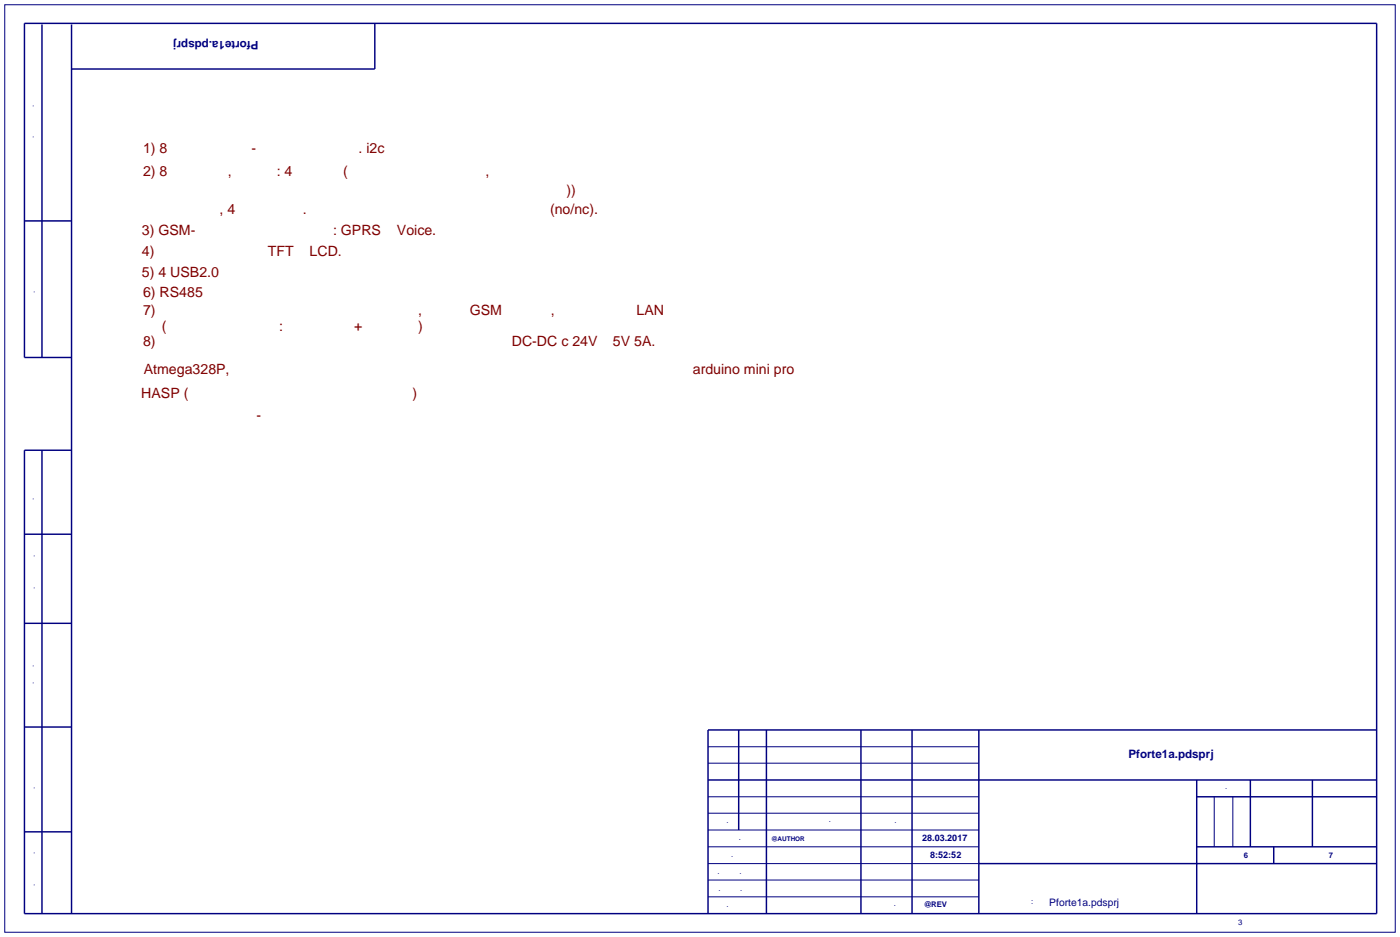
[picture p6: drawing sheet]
<svg xmlns="http://www.w3.org/2000/svg" width="384mm" height="257mm" viewBox="0 0 384 257" stroke-linecap="round" stroke-linejoin="round" font-family="sans-serif">
<defs><g id="words">
<g font-size="3.9" fill="#800000">
<text x="39.2" y="42">1) 8 входов опто-изолированных. i2c</text>
<text x="39.2" y="48.1">2) 8 выходов, из них: 4 с реле (твердотельные реле, на плате должны быть сделаны вырезы</text>
<text x="44.3" y="53.4">изолирующие силовой выход и вход управления самим реле))</text>
<text x="44.3" y="58.7">на плате, 4 оптопары. Все выходы должны иметь режимы (no/nc).</text>
<text x="38.9" y="64.3">3) GSM-модуль с функциями: GPRS и Voice.</text>
<text x="38.9" y="70.2">4) Два выхода под TFT и LCD.</text>
<text x="38.9" y="75.8">5) 4 USB2.0</text>
<text x="39.2" y="81.3">6) RS485</text>
<text x="39.2" y="86.2">7) Чипсет для организации громкой связи, как по GSM каналу, так и через LAN</text>
<text x="39.2" y="94.8">8) На плате должен быть установлен преобразователь DC-DC c 24V в 5V 5A.</text>
<text x="44.3" y="90.7">(выходы на плате: микрофон+динамик)</text>
<text x="39.4" y="102.4">Atmega328P, может тогда сделать на плате разъем для быстрой смены например arduino mini pro</text>
<text x="38.7" y="109">HASP (или аналогичная система защиты) интегрированная</text>
<text x="38.7" y="115.1">Модуль времени - встроенные часы или сторожевой таймер</text>
</g>
<g font-size="3.2" fill="#000080">
<text x="70.8" y="11.2" transform="rotate(-180 70.8 11.2)">Pforte1a.pdsprj</text>
<text x="309.2" y="207.7">Pforte1a.pdsprj</text>
</g>
<text font-size="2.8" fill="#000080" x="287.5" y="248.1">Pforte1a.pdsprj</text>
<g font-size="2.5" fill="#000080">
<text x="252.7" y="230.3">28.03.2017</text>
<text x="254.9" y="235">8:52:52</text>
</g>
<g font-size="2.1" fill="#000080">
<text x="9.3" y="42.7" transform="rotate(-90 9.3 42.7)">Перв. примен.</text>
<text x="9.5" y="86.3" transform="rotate(-90 9.5 86.3)">Справ. №</text>
<text x="9.3" y="141.9" transform="rotate(-90 9.3 141.9)">Подп. и дата</text>
<text x="9.5" y="165.2" transform="rotate(-90 9.5 165.2)">Инв. № дубл.</text>
<text x="9.3" y="192.2" transform="rotate(-90 9.3 192.2)">Взам. инв. №</text>
<text x="9.5" y="221.1" transform="rotate(-90 9.5 221.1)">Подп. и дата</text>
<text x="332.2" y="216.1">Лит.</text>
<text x="195.1" y="225.5">Изм.</text>
<text x="218.4" y="225.2">№ докум.</text>
<text x="240" y="225.5">Подп.</text>
<text x="195.3" y="230.1">Разраб.</text>
<text x="195.3" y="234.6">Пров.</text>
<text x="195.3" y="239.2">Т.контр.</text>
<text x="340.8" y="234.9">6</text>
<text x="364.1" y="234.9">7</text>
<text x="195.3" y="244">Н.контр.</text>
<text x="9.5" y="246.5" transform="rotate(-90 9.5 246.5)">Инв. № подл.</text>
<text x="195.6" y="248.4">Утв.</text>
<text x="239" y="248.1">Ревиз.</text>
<text x="253.1" y="248.4">@REV</text>
<text x="269" y="247.6">Файл проекта:</text>
<text x="329.7" y="253.2">Формат А3</text>
</g>
<text font-size="1.8" fill="#000080" x="211.3" y="230.4">@AUTHOR</text>
</g></defs>
<path d="M1.3 1.3h381v254h-381zM194 218.2h74.2M194 209h74.2M194 204.5h74.2M332.7 218.2v13.7M337.8 218.2v13.7M194 222.7h74.2M194 231.9h74.2M194 236.5h74.2M194 227.3h74.2M194 241h74.2M194 245.6h74.2" fill="none" stroke="#000080" stroke-width=".27"/>
<g fill="none" stroke="#000080" stroke-width=".4">
<path d="M11.5 6.7v91.2M19.6 6.7v243.5M102.7 6.4v12.5h-83.1M6.7 60.5h12.9M19.6 97.9h-12.9v-91.5h370.5v243.8h-370.5v-126.9h12.9M11.5 123.3v126.9M6.7 146.3h12.9M6.7 170.7h12.9M6.7 199.1h12.9M202.4 199.9v27.4M210 199.9v50.3M235.9 199.9v50.3"/>
<path d="M249.9 199.9v50.3M268.2 199.9v50.3M377.2 199.9h-183.2v50.3M194 213.6h183.2M327.9 213.6v36.6M327.9 218.2h49.3M342.6 213.6v18.3M359.6 213.6v18.3M6.7 227.8h12.9M268.2 236.5h109M327.9 231.9h49.3M349 231.9v4.6"/>
</g>
<use href="#words"/>
</svg>
